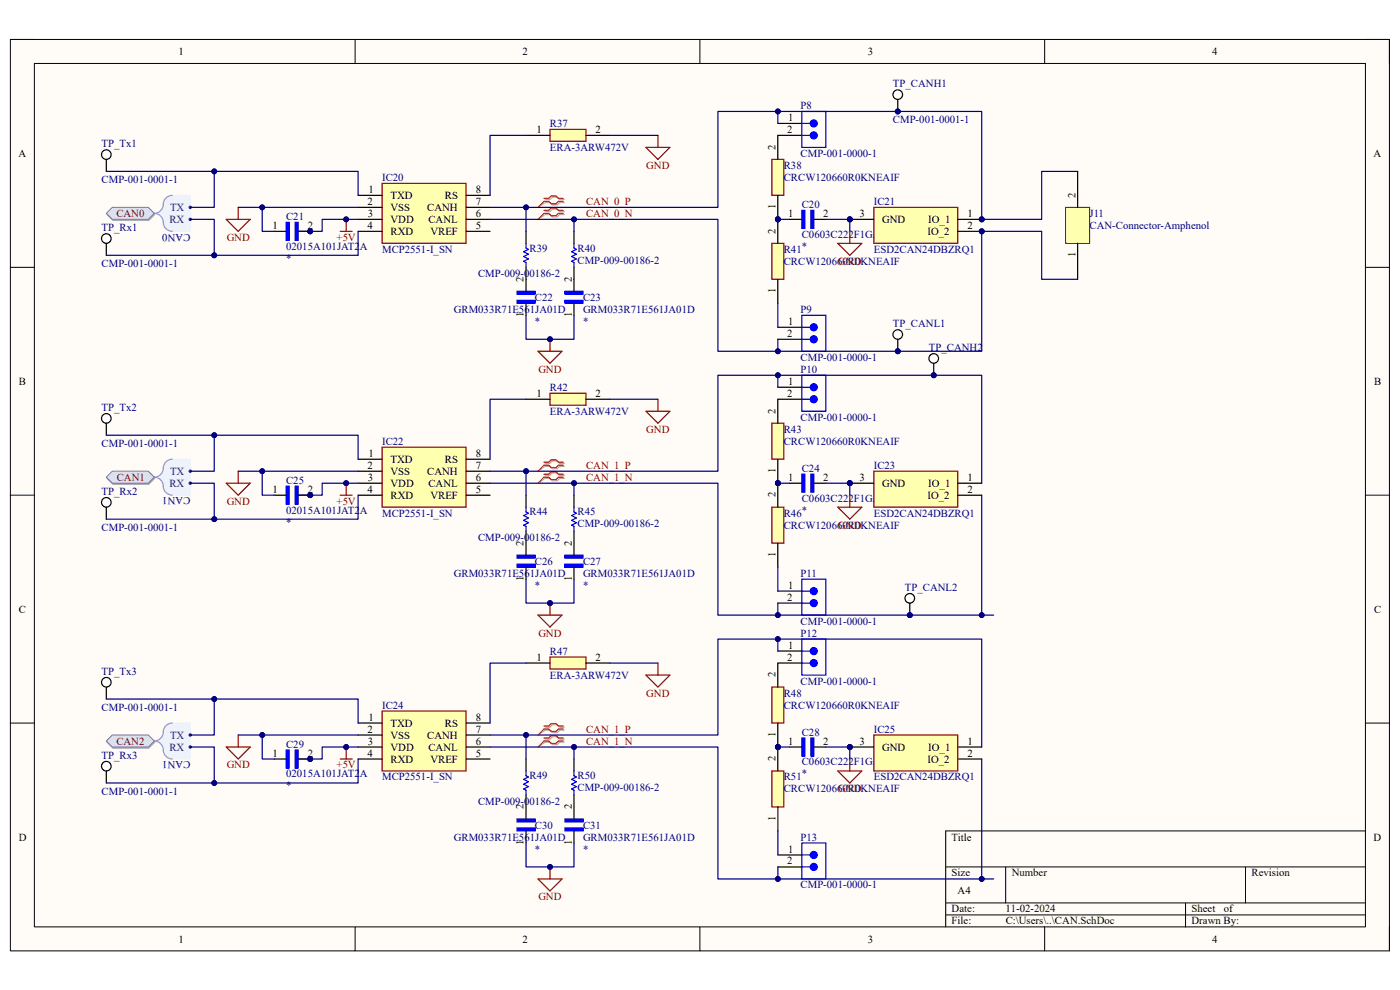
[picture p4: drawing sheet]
<svg xmlns="http://www.w3.org/2000/svg" width="297mm" height="210mm" viewBox="0 0 297 210" stroke-linecap="round" stroke-linejoin="round" font-family="sans-serif">
<defs><g id="words">
<g font-size="2.3">
<text x="37.9" y="11.7">1</text>
<text x="110.9" y="11.7">2</text>
<text x="184.1" y="11.7">3</text>
<text x="257.1" y="11.7">4</text>
<text x="113.8" y="28.2">1</text>
<text x="126.4" y="28.2">2</text>
<text x="167" y="28.2">2</text>
<text x="167.2" y="25.7">1</text>
<text x="3.9" y="33.3">A</text>
<text x="164.5" y="31.8" transform="rotate(-90 164.5 31.8)">2</text>
<text x="291.4" y="33.3">A</text>
<text x="78.1" y="40.9">1</text>
<text x="100.9" y="40.9">8</text>
<text x="228.1" y="42" transform="rotate(-90 228.1 42)">2</text>
<text x="78" y="43.5">2</text>
<text x="78.1" y="46">3</text>
<text x="82.8" y="42.2">TXD</text>
<text x="82.8" y="44.7">VSS</text>
<text x="82.8" y="47.3">VDD</text>
<text x="90.6" y="44.7">CANH</text>
<text x="90.9" y="47.3">CANL</text>
<text x="94.4" y="42.2">RS</text>
<text x="100.9" y="43.5">7</text>
<text x="100.9" y="46">6</text>
<text x="164.5" y="44.4" transform="rotate(-90 164.5 44.4)">1</text>
<text x="167.2" y="46">1</text>
<text x="174.7" y="46">2</text>
<text x="182.4" y="46">3</text>
<text x="187.2" y="47.3">GND</text>
<text x="196.9" y="47.3">IO_1</text>
<text x="205.2" y="46">1</text>
<text x="57.8" y="48.6">1</text>
<text x="65.3" y="48.6">2</text>
<text x="78" y="48.6">4</text>
<text x="82.8" y="49.8">RXD</text>
<text x="91.3" y="49.8">VREF</text>
<text x="100.9" y="48.6">5</text>
<text x="164.5" y="49.6" transform="rotate(-90 164.5 49.6)">2</text>
<text x="196.8" y="49.8">IO_2</text>
<text x="205.2" y="48.6">2</text>
<text x="111.1" y="59.8" transform="rotate(-90 111.1 59.8)">2</text>
<text x="121.3" y="59.8" transform="rotate(-90 121.3 59.8)">2</text>
<text x="228.1" y="54.5" transform="rotate(-90 228.1 54.5)">1</text>
<text x="164.5" y="62.1" transform="rotate(-90 164.5 62.1)">1</text>
<text x="111.1" y="67.2" transform="rotate(-90 111.1 67.2)">1</text>
<text x="121.3" y="67.2" transform="rotate(-90 121.3 67.2)">1</text>
<text x="167" y="71.5">2</text>
<text x="167.2" y="68.9">1</text>
<text x="4" y="81.6">B</text>
<text x="167.2" y="81.6">1</text>
<text x="291.5" y="81.6">B</text>
<text x="113.8" y="84.2">1</text>
<text x="126.4" y="84.2">2</text>
<text x="164.5" y="87.8" transform="rotate(-90 164.5 87.8)">2</text>
<text x="167" y="84.2">2</text>
<text x="78" y="99.4">2</text>
<text x="78.1" y="102">3</text>
<text x="78.1" y="96.9">1</text>
<text x="82.8" y="98.2">TXD</text>
<text x="82.8" y="100.7">VSS</text>
<text x="90.6" y="100.7">CANH</text>
<text x="94.4" y="98.2">RS</text>
<text x="100.9" y="96.9">8</text>
<text x="100.9" y="99.4">7</text>
<text x="100.9" y="102">6</text>
<text x="164.5" y="100.3" transform="rotate(-90 164.5 100.3)">1</text>
<text x="167.2" y="102">1</text>
<text x="174.7" y="102">2</text>
<text x="182.4" y="102">3</text>
<text x="205.2" y="102">1</text>
<text x="57.8" y="104.5">1</text>
<text x="65.3" y="104.5">2</text>
<text x="78" y="104.5">4</text>
<text x="82.8" y="103.3">VDD</text>
<text x="82.8" y="105.8">RXD</text>
<text x="90.9" y="103.3">CANL</text>
<text x="91.3" y="105.8">VREF</text>
<text x="100.9" y="104.5">5</text>
<text x="164.5" y="105.5" transform="rotate(-90 164.5 105.5)">2</text>
<text x="187.2" y="103.3">GND</text>
<text x="196.8" y="105.8">IO_2</text>
<text x="196.9" y="103.3">IO_1</text>
<text x="205.2" y="104.5">2</text>
<text x="111.1" y="115.7" transform="rotate(-90 111.1 115.7)">2</text>
<text x="121.3" y="115.7" transform="rotate(-90 121.3 115.7)">2</text>
<text x="164.5" y="118.1" transform="rotate(-90 164.5 118.1)">1</text>
<text x="111.1" y="123.2" transform="rotate(-90 111.1 123.2)">1</text>
<text x="121.3" y="123.2" transform="rotate(-90 121.3 123.2)">1</text>
<text x="167.2" y="124.9">1</text>
<text x="4" y="130">C</text>
<text x="167" y="127.4">2</text>
<text x="291.5" y="130">C</text>
<text x="167.2" y="137.6">1</text>
<text x="113.8" y="140.1">1</text>
<text x="126.4" y="140.1">2</text>
<text x="164.5" y="143.7" transform="rotate(-90 164.5 143.7)">2</text>
<text x="167" y="140.1">2</text>
<text x="78" y="155.4">2</text>
<text x="78.1" y="152.9">1</text>
<text x="82.8" y="154.1">TXD</text>
<text x="94.4" y="154.1">RS</text>
<text x="100.9" y="152.9">8</text>
<text x="100.9" y="155.4">7</text>
<text x="57.8" y="160.5">1</text>
<text x="65.3" y="160.5">2</text>
<text x="78" y="160.5">4</text>
<text x="78.1" y="157.9">3</text>
<text x="82.8" y="156.7">VSS</text>
<text x="82.8" y="159.2">VDD</text>
<text x="82.8" y="161.8">RXD</text>
<text x="90.6" y="156.7">CANH</text>
<text x="90.9" y="159.2">CANL</text>
<text x="91.3" y="161.8">VREF</text>
<text x="100.9" y="157.9">6</text>
<text x="100.9" y="160.5">5</text>
<text x="164.5" y="161.5" transform="rotate(-90 164.5 161.5)">2</text>
<text x="164.5" y="156.3" transform="rotate(-90 164.5 156.3)">1</text>
<text x="167.2" y="157.9">1</text>
<text x="174.7" y="157.9">2</text>
<text x="182.4" y="157.9">3</text>
<text x="187.2" y="159.2">GND</text>
<text x="196.8" y="161.8">IO_2</text>
<text x="196.9" y="159.2">IO_1</text>
<text x="205.2" y="157.9">1</text>
<text x="205.2" y="160.5">2</text>
<text x="111.1" y="171.7" transform="rotate(-90 111.1 171.7)">2</text>
<text x="121.3" y="171.7" transform="rotate(-90 121.3 171.7)">2</text>
<text x="4" y="178.3">D</text>
<text x="111.1" y="179.2" transform="rotate(-90 111.1 179.2)">1</text>
<text x="121.3" y="179.2" transform="rotate(-90 121.3 179.2)">1</text>
<text x="164.5" y="174.1" transform="rotate(-90 164.5 174.1)">1</text>
<text x="201.9" y="178.3">Title</text>
<text x="291.4" y="178.3">D</text>
<text x="167" y="183.4">2</text>
<text x="167.2" y="180.8">1</text>
<text x="201.9" y="185.9">Size</text>
<text x="214.6" y="185.9">Number</text>
<text x="265.5" y="185.9">Revision</text>
<text x="203.2" y="189.7">A4</text>
<text x="201.9" y="193.5">Date:</text>
<text x="201.9" y="196.1">File:</text>
<text x="213.3" y="193.5">11-02-2024</text>
<text x="213.4" y="196.1">C:\Users\..\CAN.SchDoc</text>
<text x="252.8" y="196.1">Drawn By:</text>
<text x="252.8" y="193.5">Sheet</text>
<text x="259.6" y="193.5">of</text>
<text x="37.9" y="199.9">1</text>
<text x="110.9" y="199.9">2</text>
<text x="184.1" y="199.9">3</text>
<text x="257.1" y="199.9">4</text>
</g>
<g font-size="2.3" fill="#000080">
<text x="169.8" y="23.1">P8</text>
<text x="189.4" y="18.5">TP_CANH1</text>
<text x="116.7" y="26.9">R37</text>
<text x="189.4" y="26.2">CMP-001-0001-1</text>
<text x="21.5" y="31.2">TP_Tx1</text>
<text x="116.7" y="32">ERA-3ARW472V</text>
<text x="166.3" y="35.9">R38</text>
<text x="169.8" y="33.3">CMP-001-0000-1</text>
<text x="21.5" y="38.9">CMP-001-0001-1</text>
<text x="81.1" y="38.4">IC20</text>
<text x="166.3" y="38.4">CRCW120660R0KNEAIF</text>
<text x="60.7" y="46.7">C21</text>
<text x="170.1" y="44.1">C20</text>
<text x="185.4" y="43.5">IC21</text>
<text x="231.1" y="46">J11</text>
<text x="21.5" y="49.1">TP_Rx1</text>
<text x="40.4" y="49.6" transform="rotate(-180 40.4 49.6)">CAN0</text>
<text x="60.7" y="53">02015A101JAT2A</text>
<text x="81.1" y="53.6">MCP2551-I_SN</text>
<text x="112.4" y="53.4">R39</text>
<text x="122.5" y="53.4">R40</text>
<text x="166.3" y="53.6">R41</text>
<text x="170.1" y="53">*</text>
<text x="170.1" y="50.5">C0603C222F1GACTU</text>
<text x="185.4" y="53.6">ESD2CAN24DBZRQ1</text>
<text x="231.1" y="48.6">CAN-Connector-Amphenol</text>
<text x="21.5" y="56.7">CMP-001-0001-1</text>
<text x="60.7" y="55.5">*</text>
<text x="101.4" y="58.7">CMP-009-00186-2</text>
<text x="122.5" y="55.9">CMP-009-00186-2</text>
<text x="166.3" y="56.2">CRCW120660R0KNEAIF</text>
<text x="113.5" y="63.8">C22</text>
<text x="123.7" y="63.8">C23</text>
<text x="96.3" y="66.4">GRM033R71E561JA01D</text>
<text x="113.5" y="68.9">*</text>
<text x="123.7" y="68.9">*</text>
<text x="123.7" y="66.4">GRM033R71E561JA01D</text>
<text x="169.8" y="66.4">P9</text>
<text x="189.4" y="69.4">TP_CANL1</text>
<text x="169.8" y="76.5">CMP-001-0000-1</text>
<text x="197.1" y="74.5">TP_CANH2</text>
<text x="116.7" y="82.9">R42</text>
<text x="169.8" y="79.1">P10</text>
<text x="21.5" y="87.2">TP_Tx2</text>
<text x="116.7" y="88">ERA-3ARW472V</text>
<text x="169.8" y="89.3">CMP-001-0000-1</text>
<text x="21.5" y="94.9">CMP-001-0001-1</text>
<text x="81.1" y="94.4">IC22</text>
<text x="166.3" y="91.8">R43</text>
<text x="166.3" y="94.4">CRCW120660R0KNEAIF</text>
<text x="170.1" y="100.1">C24</text>
<text x="185.4" y="99.4">IC23</text>
<text x="21.5" y="105">TP_Rx2</text>
<text x="40.4" y="105.5" transform="rotate(-180 40.4 105.5)">CAN1</text>
<text x="60.7" y="102.6">C25</text>
<text x="170.1" y="106.4">C0603C222F1GACTU</text>
<text x="21.5" y="112.6">CMP-001-0001-1</text>
<text x="60.7" y="111.5">*</text>
<text x="60.7" y="109">02015A101JAT2A</text>
<text x="81.1" y="109.6">MCP2551-I_SN</text>
<text x="112.4" y="109.3">R44</text>
<text x="122.5" y="109.3">R45</text>
<text x="122.5" y="111.9">CMP-009-00186-2</text>
<text x="166.3" y="109.6">R46</text>
<text x="166.3" y="112.1">CRCW120660R0KNEAIF</text>
<text x="170.1" y="109">*</text>
<text x="185.4" y="109.6">ESD2CAN24DBZRQ1</text>
<text x="101.4" y="114.7">CMP-009-00186-2</text>
<text x="113.5" y="119.8">C26</text>
<text x="123.7" y="119.8">C27</text>
<text x="96.3" y="122.3">GRM033R71E561JA01D</text>
<text x="113.5" y="124.9">*</text>
<text x="123.7" y="124.9">*</text>
<text x="123.7" y="122.3">GRM033R71E561JA01D</text>
<text x="169.8" y="122.3">P11</text>
<text x="192" y="125.4">TP_CANL2</text>
<text x="169.8" y="132.5">CMP-001-0000-1</text>
<text x="169.8" y="135">P12</text>
<text x="21.5" y="143.2">TP_Tx3</text>
<text x="116.7" y="138.9">R47</text>
<text x="116.7" y="144">ERA-3ARW472V</text>
<text x="166.3" y="147.8">R48</text>
<text x="169.8" y="145.2">CMP-001-0000-1</text>
<text x="21.5" y="150.8">CMP-001-0001-1</text>
<text x="81.1" y="150.3">IC24</text>
<text x="166.3" y="150.3">CRCW120660R0KNEAIF</text>
<text x="185.4" y="155.4">IC25</text>
<text x="21.5" y="161">TP_Rx3</text>
<text x="40.4" y="161.5" transform="rotate(-180 40.4 161.5)">CAN1</text>
<text x="60.7" y="158.6">C29</text>
<text x="170.1" y="156">C28</text>
<text x="60.7" y="167.5">*</text>
<text x="60.7" y="164.9">02015A101JAT2A</text>
<text x="81.1" y="165.6">MCP2551-I_SN</text>
<text x="112.4" y="165.3">R49</text>
<text x="122.5" y="165.3">R50</text>
<text x="122.5" y="167.9">CMP-009-00186-2</text>
<text x="166.3" y="165.6">R51</text>
<text x="170.1" y="164.9">*</text>
<text x="170.1" y="162.4">C0603C222F1GACTU</text>
<text x="185.4" y="165.6">ESD2CAN24DBZRQ1</text>
<text x="21.5" y="168.6">CMP-001-0001-1</text>
<text x="101.4" y="170.7">CMP-009-00186-2</text>
<text x="166.3" y="168.1">CRCW120660R0KNEAIF</text>
<text x="96.3" y="178.3">GRM033R71E561JA01D</text>
<text x="113.5" y="175.8">C30</text>
<text x="123.7" y="175.8">C31</text>
<text x="123.7" y="178.3">GRM033R71E561JA01D</text>
<text x="169.8" y="178.3">P13</text>
<text x="113.5" y="180.8">*</text>
<text x="123.7" y="180.8">*</text>
<text x="169.8" y="188.5">CMP-001-0000-1</text>
</g>
<g font-size="2.3" fill="#800000">
<text x="137.1" y="35.9">GND</text>
<text x="24.7" y="46">CAN0</text>
<text x="124.3" y="43.5">CAN_0_P</text>
<text x="124.3" y="46">CAN_0_N</text>
<text x="48.1" y="51.1">GND</text>
<text x="71.4" y="51.1">+5V</text>
<text x="177.8" y="56.2">GND</text>
<text x="114.2" y="79.1">GND</text>
<text x="137.1" y="91.8">GND</text>
<text x="24.8" y="102">CAN1</text>
<text x="124.3" y="99.4">CAN_1_P</text>
<text x="124.3" y="102">CAN_1_N</text>
<text x="48.1" y="107.1">GND</text>
<text x="71.4" y="107.1">+5V</text>
<text x="177.8" y="112.1">GND</text>
<text x="114.2" y="135">GND</text>
<text x="137.1" y="147.8">GND</text>
<text x="124.3" y="155.4">CAN_1_P</text>
<text x="24.7" y="157.9">CAN2</text>
<text x="124.3" y="157.9">CAN_1_N</text>
<text x="48.1" y="163">GND</text>
<text x="71.4" y="163">+5V</text>
<text x="177.8" y="168.1">GND</text>
<text x="114.2" y="191">GND</text>
</g>
<g font-size="2.3" fill="#003a70">
<text x="35.9" y="47.3">RX</text>
<text x="36.1" y="44.7">TX</text>
<text x="36.1" y="100.7">TX</text>
<text x="35.9" y="103.3">RX</text>
<text x="35.9" y="159.2">RX</text>
<text x="36.1" y="156.7">TX</text>
</g>
</g></defs>
<path d="M2.2 8.4h292.6v193.3h-292.6z" fill-rule="evenodd" fill="#fffcf8"/>
<path d="M2.2 8.4h292.6v193.3h-292.6z" fill="none" stroke="#000" stroke-width=".21"/>
<path d="M7.3 13.5h282.4v183.1h-282.4z" fill-rule="evenodd" fill="#fffcf8"/>
<g fill="none" stroke="#000" stroke-width=".21">
<path d="M2.2 8.4h5.1M7.3 13.5h282.4v183.1h-282.4zM75.3 8.4v5.1M148.5 8.4v5.1M221.6 8.4v5.1M289.7 8.4h5.1v5.1M2.2 56.7h5.1M289.7 56.7h5.1M2.2 105h5.1M289.7 105.1h5.1M2.2 153.4h5.1M289.7 153.4h5.1"/>
<path d="M289.7 176.3h-89.1v20.3M75.3 196.6v5.1M148.5 196.6v5.1M200.6 183.9h89.1M200.6 191.5h89.1M200.6 194.1h89.1M213.4 183.9v7.6M221.6 196.6v5.1M251.5 191.5v5.1M264.2 183.9v7.6M294.8 196.6v5.1"/>
</g>
<path d="M115.7 44.9h1l.5-.5h1l.5 .5h1M115.7 45.5h1l.5 .5h1l.5-.5h1" fill="none" stroke="#d0a19e" stroke-width=".25"/>
<path d="M115.7 45.5l-1.6 1" fill="none" stroke="#d0a19e" stroke-width=".21"/>
<path d="M115.4 44.6h1l.5-.5h1.1l.5 .5h1M115.4 45.3h1l.5 .5h1.1l.5-.5h1" fill="none" stroke="#f00" stroke-width=".25"/>
<path d="M115.4 45.3l-1.3 1.2" fill="none" stroke="#f00" stroke-width=".21"/>
<path d="M72.2 49.1h2.5M73.4 46.5v2.6" fill="none" stroke="#800000" stroke-width=".25"/>
<circle cx="73.4" cy="46.5" r=".51" fill="#000080"/>
<circle cx="73.4" cy="46.5" r=".51" fill="none" stroke="#000080" stroke-width=".21"/>
<path d="M35.6 41.7l.9-.3h3.9v7.7h-3.9a1.97 1.97 0 0 1-1.9-2.4l-.4-.8-1-.6 1-.7 .4-.8 .3-1.4z" fill-rule="evenodd" fill="#edf2fb"/>
<path d="M35.6 41.7l.9-.3h3.9v7.7h-3.9a1.97 1.97 0 0 1-1.9-2.4l-.4-.8-1-.6 1-.7 .4-.8 .3-1.4z" fill="none" stroke="#edf2fb" stroke-width=".21"/>
<path d="M36.5 41.4a2.07 2.07 0 0 0-1.9 2.5 1.91 1.91 0 0 1-1.9 1.4 2.07 2.07 0 0 1 2 2.4 1.91 1.91 0 0 0 1.8 1.4" fill="none" stroke="#8f9ec9" stroke-width=".25"/>
<circle cx="40.4" cy="46.5" r=".25" fill="#003a70"/>
<circle cx="40.4" cy="46.5" r=".25" fill="none" stroke="#003a70" stroke-width=".21"/>
<circle cx="40.4" cy="44" r=".25" fill="#003a70"/>
<circle cx="40.4" cy="44" r=".25" fill="none" stroke="#003a70" stroke-width=".21"/>
<path d="M24 44.2h7.6l1.3 1.3-1.3 1.3h-7.6l-1.3-1.3z" fill-rule="evenodd" fill="#bac0ca"/>
<path d="M24 44.2h7.6l1.3 1.3-1.3 1.3h-7.6l-1.3-1.3z" fill="none" stroke="#a6acb6" stroke-width=".21"/>
<path d="M23.8 44h7.7l1.2 1.3-1.2 1.2h-7.7l-1.2-1.2z" fill-rule="evenodd" fill="#d5e4ff"/>
<path d="M23.8 44h7.7l1.2 1.3-1.2 1.2h-7.7l-1.2-1.2z" fill="none" stroke="#71809b" stroke-width=".21"/>
<path d="M115.7 42.3h1l.5-.5h1l.5 .5h1M115.7 43h1l.5 .5h1l.5-.5h1" fill="none" stroke="#d0a19e" stroke-width=".25"/>
<path d="M115.7 43l-1.6 1" fill="none" stroke="#d0a19e" stroke-width=".21"/>
<path d="M115.4 42.1h1l.5-.5h1.1l.5 .5h1M115.4 42.7h1l.5 .5h1.1l.5-.5h1" fill="none" stroke="#f00" stroke-width=".25"/>
<path d="M115.4 42.7l-1.3 1.3" fill="none" stroke="#f00" stroke-width=".21"/>
<circle cx="22.6" cy="32.8" r="1.02" fill="#fff"/>
<g fill="none" stroke="#000" stroke-width=".25">
<path d="M22.6 33.8v2.6"/>
<circle cx="22.6" cy="32.8" r="1.02"/>
</g>
<circle cx="22.6" cy="50.6" r="1.02" fill="#fff"/>
<g fill="none" stroke="#000" stroke-width=".25">
<path d="M22.6 51.6v2.6"/>
<circle cx="22.6" cy="50.6" r="1.02"/>
</g>
<circle cx="65.8" cy="49.1" r=".51" fill="#000080"/>
<circle cx="65.8" cy="49.1" r=".51" fill="none" stroke="#000080" stroke-width=".21"/>
<path d="M60.7 47.2h.7v3.8h-.7z" fill-rule="evenodd" fill="#00f"/>
<path d="M60.7 47.2h.7v3.8h-.7z" fill="none" stroke="#00f" stroke-width=".25"/>
<path d="M62.6 47.2h.7v3.8h-.7z" fill-rule="evenodd" fill="#00f"/>
<path d="M62.6 47.2h.7v3.8h-.7z" fill="none" stroke="#00f" stroke-width=".25"/>
<path d="M58.2 49.1h2.5M63.3 49.1h2.5" fill="none" stroke="#000" stroke-width=".25"/>
<circle cx="65.8" cy="49.1" r=".51" fill="#000080"/>
<circle cx="65.8" cy="49.1" r=".51" fill="none" stroke="#000080" stroke-width=".21"/>
<path d="M109.7 63.7h3.8v.6h-3.8z" fill-rule="evenodd" fill="#00f"/>
<path d="M109.7 63.7h3.8v.6h-3.8z" fill="none" stroke="#00f" stroke-width=".25"/>
<path d="M109.7 61.8h3.8v.6h-3.8z" fill-rule="evenodd" fill="#00f"/>
<path d="M109.7 61.8h3.8v.6h-3.8z" fill="none" stroke="#00f" stroke-width=".25"/>
<path d="M111.6 59.3v2.5M111.6 64.3v2.6" fill="none" stroke="#000" stroke-width=".25"/>
<path d="M119.9 63.7h3.8v.6h-3.8z" fill-rule="evenodd" fill="#00f"/>
<path d="M119.9 63.7h3.8v.6h-3.8z" fill="none" stroke="#00f" stroke-width=".25"/>
<path d="M119.9 61.8h3.8v.6h-3.8z" fill-rule="evenodd" fill="#00f"/>
<path d="M119.9 61.8h3.8v.6h-3.8z" fill="none" stroke="#00f" stroke-width=".25"/>
<path d="M121.8 59.3v2.5M121.8 64.3v2.6" fill="none" stroke="#000" stroke-width=".25"/>
<path d="M170.1 44.6h.6v3.8h-.6z" fill-rule="evenodd" fill="#00f"/>
<path d="M170.1 44.6h.6v3.8h-.6z" fill="none" stroke="#00f" stroke-width=".25"/>
<path d="M172 44.6h.7v3.8h-.7z" fill-rule="evenodd" fill="#00f"/>
<path d="M172 44.6h.7v3.8h-.7z" fill="none" stroke="#00f" stroke-width=".25"/>
<path d="M167.6 46.5h2.5M172.7 46.5h2.5" fill="none" stroke="#000" stroke-width=".25"/>
<path d="M116.7 27.5h7.6v2.5h-7.6z" fill-rule="evenodd" fill="#ffffb0"/>
<path d="M116.7 27.5h7.6v2.5h-7.6z" fill="none" stroke="#800000" stroke-width=".25"/>
<path d="M111.6 28.7h5.1M124.3 28.7h5.1" fill="none" stroke="#000" stroke-width=".25"/>
<circle cx="165" cy="46.5" r=".51" fill="#000080"/>
<circle cx="165" cy="46.5" r=".51" fill="none" stroke="#000080" stroke-width=".21"/>
<path d="M163.7 33.8h2.6v7.6h-2.6z" fill-rule="evenodd" fill="#ffffb0"/>
<path d="M163.7 33.8h2.6v7.6h-2.6z" fill="none" stroke="#800000" stroke-width=".25"/>
<path d="M165 41.4v5.1" fill="none" stroke="#000" stroke-width=".25"/>
<circle cx="165" cy="46.5" r=".51" fill="#000080"/>
<circle cx="165" cy="46.5" r=".51" fill="none" stroke="#000080" stroke-width=".21"/>
<path d="M165 28.7v5.1" fill="none" stroke="#000" stroke-width=".25"/>
<circle cx="165" cy="46.5" r=".51" fill="#000080"/>
<circle cx="165" cy="46.5" r=".51" fill="none" stroke="#000080" stroke-width=".21"/>
<path d="M163.7 51.6h2.6v7.7h-2.6z" fill-rule="evenodd" fill="#ffffb0"/>
<path d="M163.7 51.6h2.6v7.7h-2.6z" fill="none" stroke="#800000" stroke-width=".25"/>
<path d="M165 46.5v5.1M165 59.3v5" fill="none" stroke="#000" stroke-width=".25"/>
<circle cx="165" cy="46.5" r=".51" fill="#000080"/>
<circle cx="165" cy="46.5" r=".51" fill="none" stroke="#000080" stroke-width=".21"/>
<circle cx="208.3" cy="46.5" r=".51" fill="#000080"/>
<circle cx="208.3" cy="46.5" r=".51" fill="none" stroke="#000080" stroke-width=".21"/>
<circle cx="208.3" cy="49.1" r=".51" fill="#000080"/>
<circle cx="208.3" cy="49.1" r=".51" fill="none" stroke="#000080" stroke-width=".21"/>
<circle cx="180.3" cy="46.5" r=".51" fill="#000080"/>
<circle cx="180.3" cy="46.5" r=".51" fill="none" stroke="#000080" stroke-width=".21"/>
<path d="M185.4 44h17.8v7.6h-17.8z" fill-rule="evenodd" fill="#ffffb0"/>
<path d="M185.4 44h17.8v7.6h-17.8z" fill="none" stroke="#800000" stroke-width=".25"/>
<path d="M203.2 46.5h5.1" fill="none" stroke="#000" stroke-width=".25"/>
<circle cx="208.3" cy="46.5" r=".51" fill="#000080"/>
<circle cx="208.3" cy="46.5" r=".51" fill="none" stroke="#000080" stroke-width=".21"/>
<path d="M203.2 49.1h5.1" fill="none" stroke="#000" stroke-width=".25"/>
<circle cx="208.3" cy="49.1" r=".51" fill="#000080"/>
<circle cx="208.3" cy="49.1" r=".51" fill="none" stroke="#000080" stroke-width=".21"/>
<path d="M180.3 46.5h5.1" fill="none" stroke="#000" stroke-width=".25"/>
<circle cx="180.3" cy="46.5" r=".51" fill="#000080"/>
<circle cx="180.3" cy="46.5" r=".51" fill="none" stroke="#000080" stroke-width=".21"/>
<path d="M81.1 38.9h17.8v12.7h-17.8z" fill-rule="evenodd" fill="#ffffb0"/>
<path d="M81.1 38.9h17.8v12.7h-17.8z" fill="none" stroke="#800000" stroke-width=".25"/>
<path d="M165 28.7h5.1M165 26.2h5.1M76 41.4h5.1M76 44h5.1M76 46.5h5.1M76 49.1h5.1M98.9 41.4h5.1M98.9 44h5.1M98.9 46.5h5.1M98.9 49.1h5.1" fill="none" stroke="#000" stroke-width=".25"/>
<path d="M170.1 23.6h5.1v7.7h-5.1z" fill="none" stroke="#00f" stroke-width=".25"/>
<circle cx="172.6" cy="26.2" r=".74" fill="#00f"/>
<circle cx="172.6" cy="26.2" r=".74" fill="none" stroke="#00f" stroke-width=".25"/>
<circle cx="172.6" cy="28.7" r=".74" fill="#00f"/>
<g fill="none" stroke="#00f" stroke-width=".25">
<path d="M170.1 28.7h1.8M170.1 26.2h1.8M170.1 66.9h5.1v7.6h-5.1z"/>
<circle cx="172.6" cy="28.7" r=".74"/>
</g>
<path d="M165 72h5.1M165 69.4h5.1" fill="none" stroke="#000" stroke-width=".25"/>
<circle cx="172.6" cy="69.4" r=".74" fill="#00f"/>
<circle cx="172.6" cy="69.4" r=".74" fill="none" stroke="#00f" stroke-width=".25"/>
<circle cx="172.6" cy="72" r=".74" fill="#00f"/>
<g fill="none" stroke="#00f" stroke-width=".25">
<path d="M111.6 51.6v1l.5 .3-1 .5 1 .5-1 .5 1 .5-1 .5 .5 .3v1M121.8 51.6v1l.5 .3-1 .5 1 .5-1 .5 1 .5-1 .5 .5 .3v1M170.1 72h1.8M170.1 69.4h1.8"/>
<circle cx="172.6" cy="72" r=".74"/>
</g>
<path d="M111.6 49.1v2.5M111.6 56.7v2.6M121.8 49.1v2.5M121.8 56.7v2.6" fill="none" stroke="#000" stroke-width=".25"/>
<path d="M226.1 44h5.1v7.6h-5.1z" fill-rule="evenodd" fill="#ffffb0"/>
<path d="M226.1 44h5.1v7.6h-5.1z" fill="none" stroke="#800000" stroke-width=".21"/>
<path d="M228.6 36.4v7.6M228.6 51.6v7.7" fill="none" stroke="#000" stroke-width=".25"/>
<path d="M115.7 100.8h1l.5-.5h1l.5 .5h1M115.7 101.5h1l.5 .5h1l.5-.5h1" fill="none" stroke="#d0a19e" stroke-width=".25"/>
<path d="M115.7 101.5l-1.6 1" fill="none" stroke="#d0a19e" stroke-width=".21"/>
<path d="M115.4 100.6h1l.5-.5h1.1l.5 .5h1M115.4 101.2h1l.5 .5h1.1l.5-.5h1" fill="none" stroke="#f00" stroke-width=".25"/>
<path d="M115.4 101.2l-1.3 1.3" fill="none" stroke="#f00" stroke-width=".21"/>
<path d="M35.6 97.7l.9-.3h3.9v7.6h-3.9a1.97 1.97 0 0 1-1.9-2.3l-.4-.8-1-.7 1-.6 .4-.8 .3-1.4z" fill-rule="evenodd" fill="#edf2fb"/>
<path d="M35.6 97.7l.9-.3h3.9v7.6h-3.9a1.97 1.97 0 0 1-1.9-2.3l-.4-.8-1-.7 1-.6 .4-.8 .3-1.4z" fill="none" stroke="#edf2fb" stroke-width=".21"/>
<path d="M36.5 97.4a2.07 2.07 0 0 0-1.9 2.4 1.91 1.91 0 0 1-1.9 1.4 2.07 2.07 0 0 1 2 2.4 1.91 1.91 0 0 0 1.8 1.4" fill="none" stroke="#8f9ec9" stroke-width=".25"/>
<circle cx="40.4" cy="102.5" r=".25" fill="#003a70"/>
<circle cx="40.4" cy="102.5" r=".25" fill="none" stroke="#003a70" stroke-width=".21"/>
<circle cx="40.4" cy="100" r=".25" fill="#003a70"/>
<circle cx="40.4" cy="100" r=".25" fill="none" stroke="#003a70" stroke-width=".21"/>
<path d="M22.7 101.5l1.3-1.3h7.6l1.3 1.3-1.3 1.3h-7.6z" fill-rule="evenodd" fill="#bac0ca"/>
<path d="M22.7 101.5l1.3-1.3h7.6l1.3 1.3-1.3 1.3h-7.6z" fill="none" stroke="#a6acb6" stroke-width=".21"/>
<path d="M22.6 101.2l1.2-1.2h7.7l1.2 1.2-1.2 1.3h-7.7z" fill-rule="evenodd" fill="#d5e4ff"/>
<path d="M22.6 101.2l1.2-1.2h7.7l1.2 1.2-1.2 1.3h-7.7z" fill="none" stroke="#71809b" stroke-width=".21"/>
<path d="M115.7 98.3h1l.5-.5h1l.5 .5h1M115.7 98.9h1l.5 .5h1l.5-.5h1" fill="none" stroke="#d0a19e" stroke-width=".25"/>
<path d="M115.7 98.9l-1.6 1.1" fill="none" stroke="#d0a19e" stroke-width=".21"/>
<path d="M115.4 98h1l.5-.5h1.1l.5 .5h1M115.4 98.7h1l.5 .5h1.1l.5-.5h1" fill="none" stroke="#f00" stroke-width=".25"/>
<path d="M115.4 98.7l-1.3 1.3" fill="none" stroke="#f00" stroke-width=".21"/>
<circle cx="22.6" cy="88.8" r="1.02" fill="#fff"/>
<g fill="none" stroke="#000" stroke-width=".25">
<path d="M22.6 89.8v2.5"/>
<circle cx="22.6" cy="88.8" r="1.02"/>
</g>
<circle cx="22.6" cy="106.6" r="1.02" fill="#fff"/>
<g fill="none" stroke="#000" stroke-width=".25">
<path d="M22.6 107.6v2.5"/>
<circle cx="22.6" cy="106.6" r="1.02"/>
</g>
<circle cx="65.8" cy="105" r=".51" fill="#000080"/>
<circle cx="65.8" cy="105" r=".51" fill="none" stroke="#000080" stroke-width=".21"/>
<path d="M60.7 103.1h.7v3.9h-.7z" fill-rule="evenodd" fill="#00f"/>
<path d="M60.7 103.1h.7v3.9h-.7z" fill="none" stroke="#00f" stroke-width=".25"/>
<path d="M62.6 103.1h.7v3.9h-.7z" fill-rule="evenodd" fill="#00f"/>
<path d="M62.6 103.1h.7v3.9h-.7z" fill="none" stroke="#00f" stroke-width=".25"/>
<path d="M58.2 105h2.5M63.3 105h2.5" fill="none" stroke="#000" stroke-width=".25"/>
<circle cx="65.8" cy="105" r=".51" fill="#000080"/>
<circle cx="65.8" cy="105" r=".51" fill="none" stroke="#000080" stroke-width=".21"/>
<path d="M109.7 119.7h3.8v.6h-3.8z" fill-rule="evenodd" fill="#00f"/>
<path d="M109.7 119.7h3.8v.6h-3.8z" fill="none" stroke="#00f" stroke-width=".25"/>
<path d="M109.7 117.8h3.8v.6h-3.8z" fill-rule="evenodd" fill="#00f"/>
<path d="M109.7 117.8h3.8v.6h-3.8z" fill="none" stroke="#00f" stroke-width=".25"/>
<path d="M111.6 115.2v2.6M111.6 120.3v2.6" fill="none" stroke="#000" stroke-width=".25"/>
<path d="M119.9 119.7h3.8v.6h-3.8z" fill-rule="evenodd" fill="#00f"/>
<path d="M119.9 119.7h3.8v.6h-3.8z" fill="none" stroke="#00f" stroke-width=".25"/>
<path d="M119.9 117.8h3.8v.6h-3.8z" fill-rule="evenodd" fill="#00f"/>
<path d="M119.9 117.8h3.8v.6h-3.8z" fill="none" stroke="#00f" stroke-width=".25"/>
<path d="M121.8 115.2v2.6M121.8 120.3v2.6" fill="none" stroke="#000" stroke-width=".25"/>
<path d="M170.1 100.6h.6v3.8h-.6z" fill-rule="evenodd" fill="#00f"/>
<path d="M170.1 100.6h.6v3.8h-.6z" fill="none" stroke="#00f" stroke-width=".25"/>
<path d="M172 100.6h.7v3.8h-.7z" fill-rule="evenodd" fill="#00f"/>
<path d="M172 100.6h.7v3.8h-.7z" fill="none" stroke="#00f" stroke-width=".25"/>
<path d="M167.6 102.5h2.5M172.7 102.5h2.5" fill="none" stroke="#000" stroke-width=".25"/>
<path d="M116.7 83.4h7.6v2.6h-7.6z" fill-rule="evenodd" fill="#ffffb0"/>
<path d="M116.7 83.4h7.6v2.6h-7.6z" fill="none" stroke="#800000" stroke-width=".25"/>
<path d="M111.6 84.7h5.1M124.3 84.7h5.1" fill="none" stroke="#000" stroke-width=".25"/>
<circle cx="165" cy="102.5" r=".51" fill="#000080"/>
<circle cx="165" cy="102.5" r=".51" fill="none" stroke="#000080" stroke-width=".21"/>
<path d="M163.7 89.8h2.6v7.6h-2.6z" fill-rule="evenodd" fill="#ffffb0"/>
<path d="M163.7 89.8h2.6v7.6h-2.6z" fill="none" stroke="#800000" stroke-width=".25"/>
<path d="M165 97.4v5.1" fill="none" stroke="#000" stroke-width=".25"/>
<circle cx="165" cy="102.5" r=".51" fill="#000080"/>
<circle cx="165" cy="102.5" r=".51" fill="none" stroke="#000080" stroke-width=".21"/>
<path d="M165 84.7v5.1" fill="none" stroke="#000" stroke-width=".25"/>
<circle cx="165" cy="102.5" r=".51" fill="#000080"/>
<circle cx="165" cy="102.5" r=".51" fill="none" stroke="#000080" stroke-width=".21"/>
<path d="M163.7 107.6h2.6v7.6h-2.6z" fill-rule="evenodd" fill="#ffffb0"/>
<path d="M163.7 107.6h2.6v7.6h-2.6z" fill="none" stroke="#800000" stroke-width=".25"/>
<path d="M165 102.5v5.1M165 115.2v5.1" fill="none" stroke="#000" stroke-width=".25"/>
<circle cx="165" cy="102.5" r=".51" fill="#000080"/>
<circle cx="165" cy="102.5" r=".51" fill="none" stroke="#000080" stroke-width=".21"/>
<circle cx="180.3" cy="102.5" r=".51" fill="#000080"/>
<circle cx="180.3" cy="102.5" r=".51" fill="none" stroke="#000080" stroke-width=".21"/>
<path d="M185.4 100h17.8v7.6h-17.8z" fill-rule="evenodd" fill="#ffffb0"/>
<path d="M185.4 100h17.8v7.6h-17.8z" fill="none" stroke="#800000" stroke-width=".25"/>
<path d="M180.3 102.5h5.1M203.2 102.5h5.1M203.2 105.1h5.1" fill="none" stroke="#000" stroke-width=".25"/>
<circle cx="180.3" cy="102.5" r=".51" fill="#000080"/>
<circle cx="180.3" cy="102.5" r=".51" fill="none" stroke="#000080" stroke-width=".21"/>
<path d="M81.1 94.9h17.8v12.7h-17.8z" fill-rule="evenodd" fill="#ffffb0"/>
<path d="M81.1 94.9h17.8v12.7h-17.8z" fill="none" stroke="#800000" stroke-width=".25"/>
<path d="M76 97.4h5.1M76 100h5.1M98.9 97.4h5.1M98.9 100h5.1M165 84.7h5.1M165 82.1h5.1M76 102.5h5.1M76 105h5.1M98.9 102.5h5.1M98.9 105h5.1" fill="none" stroke="#000" stroke-width=".25"/>
<path d="M170.1 79.6h5.1v7.6h-5.1z" fill="none" stroke="#00f" stroke-width=".25"/>
<circle cx="172.6" cy="82.1" r=".74" fill="#00f"/>
<circle cx="172.6" cy="82.1" r=".74" fill="none" stroke="#00f" stroke-width=".25"/>
<circle cx="172.6" cy="84.7" r=".74" fill="#00f"/>
<g fill="none" stroke="#00f" stroke-width=".25">
<path d="M170.1 84.7h1.8M170.1 82.1h1.8M170.1 122.9h5.1v7.6h-5.1z"/>
<circle cx="172.6" cy="84.7" r=".74"/>
</g>
<path d="M165 127.9h5.1M165 125.4h5.1" fill="none" stroke="#000" stroke-width=".25"/>
<circle cx="172.6" cy="125.4" r=".74" fill="#00f"/>
<circle cx="172.6" cy="125.4" r=".74" fill="none" stroke="#00f" stroke-width=".25"/>
<circle cx="172.6" cy="127.9" r=".74" fill="#00f"/>
<g fill="none" stroke="#00f" stroke-width=".25">
<path d="M111.6 107.6v1l.5 .3-1 .5 1 .5-1 .5 1 .5-1 .5 .5 .3v1M121.8 107.6v1l.5 .3-1 .5 1 .5-1 .5 1 .5-1 .5 .5 .3v1M170.1 127.9h1.8M170.1 125.4h1.8"/>
<circle cx="172.6" cy="127.9" r=".74"/>
</g>
<path d="M111.6 105v2.6M111.6 112.7v2.5M121.8 105v2.6M121.8 112.7v2.5" fill="none" stroke="#000" stroke-width=".25"/>
<path d="M115.7 156.8h1l.5-.5h1l.5 .5h1M115.7 157.5h1l.5 .5h1l.5-.5h1" fill="none" stroke="#d0a19e" stroke-width=".25"/>
<path d="M115.7 157.5l-1.6 1" fill="none" stroke="#d0a19e" stroke-width=".21"/>
<path d="M115.4 156.6h1l.5-.5h1.1l.5 .5h1M115.4 157.2h1l.5 .5h1.1l.5-.5h1" fill="none" stroke="#f00" stroke-width=".25"/>
<path d="M115.4 157.2l-1.3 1.3" fill="none" stroke="#f00" stroke-width=".21"/>
<path d="M35.6 153.6l.9-.2h3.9v7.6h-3.9a1.97 1.97 0 0 1-1.9-2.4l-.4-.8-1-.6 1-.6 .4-.8 .3-1.5z" fill-rule="evenodd" fill="#edf2fb"/>
<path d="M35.6 153.6l.9-.2h3.9v7.6h-3.9a1.97 1.97 0 0 1-1.9-2.4l-.4-.8-1-.6 1-.6 .4-.8 .3-1.5z" fill="none" stroke="#edf2fb" stroke-width=".21"/>
<path d="M36.5 153.4a2.08 2.08 0 0 0-1.9 2.4 1.9 1.9 0 0 1-1.9 1.4 2.07 2.07 0 0 1 2 2.4 1.92 1.92 0 0 0 1.8 1.4" fill="none" stroke="#8f9ec9" stroke-width=".25"/>
<circle cx="40.4" cy="158.5" r=".25" fill="#003a70"/>
<circle cx="40.4" cy="158.5" r=".25" fill="none" stroke="#003a70" stroke-width=".21"/>
<circle cx="40.4" cy="155.9" r=".25" fill="#003a70"/>
<circle cx="40.4" cy="155.9" r=".25" fill="none" stroke="#003a70" stroke-width=".21"/>
<path d="M24 156.2h7.6l1.3 1.3-1.3 1.2h-7.6l-1.3-1.2z" fill-rule="evenodd" fill="#bac0ca"/>
<path d="M24 156.2h7.6l1.3 1.3-1.3 1.2h-7.6l-1.3-1.2z" fill="none" stroke="#a6acb6" stroke-width=".21"/>
<path d="M22.6 157.2l1.2-1.3h7.7l1.2 1.3-1.2 1.3h-7.7z" fill-rule="evenodd" fill="#d5e4ff"/>
<path d="M22.6 157.2l1.2-1.3h7.7l1.2 1.3-1.2 1.3h-7.7z" fill="none" stroke="#71809b" stroke-width=".21"/>
<path d="M115.7 154.3h1l.5-.5h1l.5 .5h1M115.7 154.9h1l.5 .5h1l.5-.5h1" fill="none" stroke="#d0a19e" stroke-width=".25"/>
<path d="M115.7 154.9l-1.6 1" fill="none" stroke="#d0a19e" stroke-width=".21"/>
<path d="M115.4 154h1l.5-.5h1.1l.5 .5h1M115.4 154.7h1l.5 .5h1.1l.5-.5h1" fill="none" stroke="#f00" stroke-width=".25"/>
<path d="M115.4 154.7l-1.3 1.2" fill="none" stroke="#f00" stroke-width=".21"/>
<circle cx="22.6" cy="144.7" r="1.02" fill="#fff"/>
<g fill="none" stroke="#000" stroke-width=".25">
<path d="M22.6 145.7v2.6"/>
<circle cx="22.6" cy="144.7" r="1.02"/>
</g>
<circle cx="22.6" cy="162.5" r="1.02" fill="#fff"/>
<g fill="none" stroke="#000" stroke-width=".25">
<path d="M22.6 163.6v2.5"/>
<circle cx="22.6" cy="162.5" r="1.02"/>
</g>
<circle cx="65.8" cy="161" r=".51" fill="#000080"/>
<circle cx="65.8" cy="161" r=".51" fill="none" stroke="#000080" stroke-width=".21"/>
<path d="M60.7 159.1h.7v3.8h-.7z" fill-rule="evenodd" fill="#00f"/>
<path d="M60.7 159.1h.7v3.8h-.7z" fill="none" stroke="#00f" stroke-width=".25"/>
<path d="M62.6 159.1h.7v3.8h-.7z" fill-rule="evenodd" fill="#00f"/>
<path d="M62.6 159.1h.7v3.8h-.7z" fill="none" stroke="#00f" stroke-width=".25"/>
<path d="M58.2 161h2.5M63.3 161h2.5" fill="none" stroke="#000" stroke-width=".25"/>
<circle cx="65.8" cy="161" r=".51" fill="#000080"/>
<circle cx="65.8" cy="161" r=".51" fill="none" stroke="#000080" stroke-width=".21"/>
<path d="M109.7 175.6h3.8v.7h-3.8z" fill-rule="evenodd" fill="#00f"/>
<path d="M109.7 175.6h3.8v.7h-3.8z" fill="none" stroke="#00f" stroke-width=".25"/>
<path d="M109.7 173.7h3.8v.7h-3.8z" fill-rule="evenodd" fill="#00f"/>
<path d="M109.7 173.7h3.8v.7h-3.8z" fill="none" stroke="#00f" stroke-width=".25"/>
<path d="M111.6 171.2v2.5M111.6 176.3v2.5" fill="none" stroke="#000" stroke-width=".25"/>
<path d="M119.9 175.6h3.8v.7h-3.8z" fill-rule="evenodd" fill="#00f"/>
<path d="M119.9 175.6h3.8v.7h-3.8z" fill="none" stroke="#00f" stroke-width=".25"/>
<path d="M119.9 173.7h3.8v.7h-3.8z" fill-rule="evenodd" fill="#00f"/>
<path d="M119.9 173.7h3.8v.7h-3.8z" fill="none" stroke="#00f" stroke-width=".25"/>
<path d="M121.8 171.2v2.5M121.8 176.3v2.5" fill="none" stroke="#000" stroke-width=".25"/>
<path d="M170.1 156.6h.6v3.8h-.6z" fill-rule="evenodd" fill="#00f"/>
<path d="M170.1 156.6h.6v3.8h-.6z" fill="none" stroke="#00f" stroke-width=".25"/>
<path d="M172 156.6h.7v3.8h-.7z" fill-rule="evenodd" fill="#00f"/>
<path d="M172 156.6h.7v3.8h-.7z" fill="none" stroke="#00f" stroke-width=".25"/>
<path d="M167.6 158.5h2.5M172.7 158.5h2.5" fill="none" stroke="#000" stroke-width=".25"/>
<path d="M116.7 139.4h7.6v2.5h-7.6z" fill-rule="evenodd" fill="#ffffb0"/>
<path d="M116.7 139.4h7.6v2.5h-7.6z" fill="none" stroke="#800000" stroke-width=".25"/>
<path d="M111.6 140.7h5.1M124.3 140.7h5.1" fill="none" stroke="#000" stroke-width=".25"/>
<circle cx="165" cy="158.5" r=".51" fill="#000080"/>
<circle cx="165" cy="158.5" r=".51" fill="none" stroke="#000080" stroke-width=".21"/>
<path d="M163.7 145.7h2.6v7.7h-2.6z" fill-rule="evenodd" fill="#ffffb0"/>
<path d="M163.7 145.7h2.6v7.7h-2.6z" fill="none" stroke="#800000" stroke-width=".25"/>
<path d="M165 153.4v5.1" fill="none" stroke="#000" stroke-width=".25"/>
<circle cx="165" cy="158.5" r=".51" fill="#000080"/>
<circle cx="165" cy="158.5" r=".51" fill="none" stroke="#000080" stroke-width=".21"/>
<path d="M165 140.7v5" fill="none" stroke="#000" stroke-width=".25"/>
<circle cx="165" cy="158.5" r=".51" fill="#000080"/>
<circle cx="165" cy="158.5" r=".51" fill="none" stroke="#000080" stroke-width=".21"/>
<path d="M163.7 163.6h2.6v7.6h-2.6z" fill-rule="evenodd" fill="#ffffb0"/>
<path d="M163.7 163.6h2.6v7.6h-2.6z" fill="none" stroke="#800000" stroke-width=".25"/>
<path d="M165 158.5v5.1M165 171.2v5.1" fill="none" stroke="#000" stroke-width=".25"/>
<circle cx="165" cy="158.5" r=".51" fill="#000080"/>
<circle cx="165" cy="158.5" r=".51" fill="none" stroke="#000080" stroke-width=".21"/>
<circle cx="180.3" cy="158.5" r=".51" fill="#000080"/>
<circle cx="180.3" cy="158.5" r=".51" fill="none" stroke="#000080" stroke-width=".21"/>
<path d="M185.4 155.9h17.8v7.7h-17.8z" fill-rule="evenodd" fill="#ffffb0"/>
<path d="M185.4 155.9h17.8v7.7h-17.8z" fill="none" stroke="#800000" stroke-width=".25"/>
<path d="M180.3 158.5h5.1M203.2 158.5h5.1M203.2 161h5.1" fill="none" stroke="#000" stroke-width=".25"/>
<circle cx="180.3" cy="158.5" r=".51" fill="#000080"/>
<circle cx="180.3" cy="158.5" r=".51" fill="none" stroke="#000080" stroke-width=".21"/>
<path d="M81.1 150.8h17.8v12.8h-17.8z" fill-rule="evenodd" fill="#ffffb0"/>
<path d="M81.1 150.8h17.8v12.8h-17.8z" fill="none" stroke="#800000" stroke-width=".25"/>
<path d="M165 138.1h5.1M76 153.4h5.1M76 155.9h5.1M76 158.5h5.1M98.9 153.4h5.1M98.9 155.9h5.1M98.9 158.5h5.1M165 140.7h5.1M76 161h5.1M98.9 161h5.1" fill="none" stroke="#000" stroke-width=".25"/>
<path d="M170.1 135.6h5.1v7.6h-5.1z" fill="none" stroke="#00f" stroke-width=".25"/>
<circle cx="172.6" cy="138.1" r=".74" fill="#00f"/>
<circle cx="172.6" cy="138.1" r=".74" fill="none" stroke="#00f" stroke-width=".25"/>
<circle cx="172.6" cy="140.7" r=".74" fill="#00f"/>
<g fill="none" stroke="#00f" stroke-width=".25">
<path d="M170.1 138.1h1.8M170.1 140.7h1.8M170.1 178.8h5.1v7.7h-5.1z"/>
<circle cx="172.6" cy="140.7" r=".74"/>
</g>
<path d="M165 183.9h5.1M165 181.4h5.1" fill="none" stroke="#000" stroke-width=".25"/>
<circle cx="172.6" cy="181.4" r=".74" fill="#00f"/>
<circle cx="172.6" cy="181.4" r=".74" fill="none" stroke="#00f" stroke-width=".25"/>
<circle cx="172.6" cy="183.9" r=".74" fill="#00f"/>
<g fill="none" stroke="#00f" stroke-width=".25">
<path d="M111.6 163.6v1l.5 .2-1 .5 1 .5-1 .6 1 .5-1 .5 .5 .2v1M121.8 163.6v1l.5 .2-1 .5 1 .5-1 .6 1 .5-1 .5 .5 .2v1M170.1 183.9h1.8M170.1 181.4h1.8"/>
<circle cx="172.6" cy="183.9" r=".74"/>
</g>
<path d="M111.6 161v2.6M111.6 168.6v2.6M121.8 161v2.6M121.8 168.6v2.6" fill="none" stroke="#000" stroke-width=".25"/>
<circle cx="190.5" cy="23.6" r=".51" fill="#000080"/>
<circle cx="190.5" cy="23.6" r=".51" fill="none" stroke="#000080" stroke-width=".21"/>
<circle cx="190.5" cy="20.1" r="1.02" fill="#fff"/>
<g fill="none" stroke="#000" stroke-width=".25">
<path d="M190.5 21.1v2.5"/>
<circle cx="190.5" cy="20.1" r="1.02"/>
</g>
<circle cx="190.5" cy="23.6" r=".51" fill="#000080"/>
<circle cx="190.5" cy="23.6" r=".51" fill="none" stroke="#000080" stroke-width=".21"/>
<circle cx="190.5" cy="74.5" r=".51" fill="#000080"/>
<circle cx="190.5" cy="74.5" r=".51" fill="none" stroke="#000080" stroke-width=".21"/>
<circle cx="190.5" cy="71" r="1.02" fill="#fff"/>
<g fill="none" stroke="#000" stroke-width=".25">
<path d="M190.5 72v2.5"/>
<circle cx="190.5" cy="71" r="1.02"/>
</g>
<circle cx="190.5" cy="74.5" r=".51" fill="#000080"/>
<circle cx="190.5" cy="74.5" r=".51" fill="none" stroke="#000080" stroke-width=".21"/>
<circle cx="198.1" cy="79.6" r=".51" fill="#000080"/>
<circle cx="198.1" cy="79.6" r=".51" fill="none" stroke="#000080" stroke-width=".21"/>
<circle cx="198.1" cy="76" r="1.02" fill="#fff"/>
<g fill="none" stroke="#000" stroke-width=".25">
<path d="M198.1 77.1v2.5"/>
<circle cx="198.1" cy="76" r="1.02"/>
</g>
<circle cx="198.1" cy="79.6" r=".51" fill="#000080"/>
<circle cx="198.1" cy="79.6" r=".51" fill="none" stroke="#000080" stroke-width=".21"/>
<circle cx="193" cy="130.5" r=".51" fill="#000080"/>
<circle cx="193" cy="130.5" r=".51" fill="none" stroke="#000080" stroke-width=".21"/>
<circle cx="193" cy="126.9" r="1.02" fill="#fff"/>
<g fill="none" stroke="#000" stroke-width=".25">
<path d="M193 127.9v2.6"/>
<circle cx="193" cy="126.9" r="1.02"/>
</g>
<circle cx="193" cy="130.5" r=".51" fill="#000080"/>
<circle cx="193" cy="130.5" r=".51" fill="none" stroke="#000080" stroke-width=".21"/>
<g fill="none" stroke="#800000" stroke-width=".25">
<path d="M137 31.3h5.1l-2.5 2.5zM139.6 28.7v2.6M48 46.5h5.1l-2.6 2.6zM50.5 44v2.5M177.7 51.6h5.1l-2.5 2.6zM180.3 49.1v2.5M50.5 100v2.5M137 87.2h5.1l-2.5 2.6zM139.6 84.7v2.5M48 102.5h5.1l-2.6 2.5zM177.7 107.6h5.1l-2.5 2.5zM180.3 105.1v2.5"/>
<path d="M48 158.5h5.1l-2.6 2.5zM50.5 155.9v2.6M137 143.2h5.1l-2.5 2.5zM139.6 140.7v2.5M177.7 163.6h5.1l-2.5 2.5zM180.3 161v2.6"/>
</g>
<path d="M76 46.5h-7.7v2.6h-5" fill="none" stroke="#000080" stroke-width=".25"/>
<circle cx="65.8" cy="49.1" r=".51" fill="#000080"/>
<circle cx="65.8" cy="49.1" r=".51" fill="none" stroke="#000080" stroke-width=".21"/>
<circle cx="73.4" cy="46.5" r=".51" fill="#000080"/>
<circle cx="73.4" cy="46.5" r=".51" fill="none" stroke="#000080" stroke-width=".21"/>
<path d="M55.6 44v5.1h2.6" fill="none" stroke="#000080" stroke-width=".25"/>
<circle cx="55.6" cy="44" r=".51" fill="#000080"/>
<circle cx="55.6" cy="44" r=".51" fill="none" stroke="#000080" stroke-width=".21"/>
<path d="M22.6 36.4h53.4v5" fill="none" stroke="#000080" stroke-width=".25"/>
<circle cx="45.5" cy="36.4" r=".51" fill="#000080"/>
<circle cx="45.5" cy="36.4" r=".51" fill="none" stroke="#000080" stroke-width=".21"/>
<path d="M76 49.1v5.1h-53.4" fill="none" stroke="#000080" stroke-width=".25"/>
<circle cx="45.5" cy="54.2" r=".51" fill="#000080"/>
<circle cx="45.5" cy="54.2" r=".51" fill="none" stroke="#000080" stroke-width=".21"/>
<path d="M45.5 36.4v7.6h-5.1" fill="none" stroke="#000080" stroke-width=".25"/>
<circle cx="45.5" cy="36.4" r=".51" fill="#000080"/>
<circle cx="45.5" cy="36.4" r=".51" fill="none" stroke="#000080" stroke-width=".21"/>
<path d="M40.4 46.5h5.1v7.7" fill="none" stroke="#000080" stroke-width=".25"/>
<circle cx="45.5" cy="54.2" r=".51" fill="#000080"/>
<circle cx="45.5" cy="54.2" r=".51" fill="none" stroke="#000080" stroke-width=".21"/>
<path d="M111.6 28.7h-7.6v12.7M129.4 28.7h10.2M111.6 44v5.1" fill="none" stroke="#000080" stroke-width=".25"/>
<circle cx="111.6" cy="44" r=".51" fill="#000080"/>
<circle cx="111.6" cy="44" r=".51" fill="none" stroke="#000080" stroke-width=".21"/>
<path d="M121.8 46.5v2.6" fill="none" stroke="#000080" stroke-width=".25"/>
<circle cx="121.8" cy="46.5" r=".51" fill="#000080"/>
<circle cx="121.8" cy="46.5" r=".51" fill="none" stroke="#000080" stroke-width=".21"/>
<path d="M111.6 66.9v5.1h10.2v-5.1" fill="none" stroke="#000080" stroke-width=".25"/>
<circle cx="116.7" cy="72" r=".51" fill="#000080"/>
<circle cx="116.7" cy="72" r=".51" fill="none" stroke="#000080" stroke-width=".21"/>
<path d="M104 46.5h48.3v28h56v-25.4h12.7v10.2h7.6" fill="none" stroke="#000080" stroke-width=".25"/>
<circle cx="208.3" cy="49.1" r=".51" fill="#000080"/>
<circle cx="208.3" cy="49.1" r=".51" fill="none" stroke="#000080" stroke-width=".21"/>
<circle cx="190.5" cy="74.5" r=".51" fill="#000080"/>
<circle cx="190.5" cy="74.5" r=".51" fill="none" stroke="#000080" stroke-width=".21"/>
<circle cx="165" cy="74.5" r=".51" fill="#000080"/>
<circle cx="165" cy="74.5" r=".51" fill="none" stroke="#000080" stroke-width=".21"/>
<circle cx="121.8" cy="46.5" r=".51" fill="#000080"/>
<circle cx="121.8" cy="46.5" r=".51" fill="none" stroke="#000080" stroke-width=".21"/>
<path d="M165 23.6v2.6" fill="none" stroke="#000080" stroke-width=".25"/>
<circle cx="165" cy="23.6" r=".51" fill="#000080"/>
<circle cx="165" cy="23.6" r=".51" fill="none" stroke="#000080" stroke-width=".21"/>
<path d="M165 72v2.5" fill="none" stroke="#000080" stroke-width=".25"/>
<circle cx="165" cy="74.5" r=".51" fill="#000080"/>
<circle cx="165" cy="74.5" r=".51" fill="none" stroke="#000080" stroke-width=".21"/>
<path d="M180.3 46.5v2.6" fill="none" stroke="#000080" stroke-width=".25"/>
<circle cx="180.3" cy="46.5" r=".51" fill="#000080"/>
<circle cx="180.3" cy="46.5" r=".51" fill="none" stroke="#000080" stroke-width=".21"/>
<path d="M175.2 46.5h5.1" fill="none" stroke="#000080" stroke-width=".25"/>
<circle cx="180.3" cy="46.5" r=".51" fill="#000080"/>
<circle cx="180.3" cy="46.5" r=".51" fill="none" stroke="#000080" stroke-width=".21"/>
<path d="M165 46.5h2.6" fill="none" stroke="#000080" stroke-width=".25"/>
<circle cx="165" cy="46.5" r=".51" fill="#000080"/>
<circle cx="165" cy="46.5" r=".51" fill="none" stroke="#000080" stroke-width=".21"/>
<path d="M50.5 44h25.5M165 64.3v5.1" fill="none" stroke="#000080" stroke-width=".25"/>
<circle cx="55.6" cy="44" r=".51" fill="#000080"/>
<circle cx="55.6" cy="44" r=".51" fill="none" stroke="#000080" stroke-width=".21"/>
<path d="M228.6 36.4h-7.6v10.1h-12.7v-22.9h-56v20.4h-48.3" fill="none" stroke="#000080" stroke-width=".25"/>
<circle cx="111.6" cy="44" r=".51" fill="#000080"/>
<circle cx="111.6" cy="44" r=".51" fill="none" stroke="#000080" stroke-width=".21"/>
<circle cx="165" cy="23.6" r=".51" fill="#000080"/>
<circle cx="165" cy="23.6" r=".51" fill="none" stroke="#000080" stroke-width=".21"/>
<circle cx="190.5" cy="23.6" r=".51" fill="#000080"/>
<circle cx="190.5" cy="23.6" r=".51" fill="none" stroke="#000080" stroke-width=".21"/>
<circle cx="208.3" cy="46.5" r=".51" fill="#000080"/>
<circle cx="208.3" cy="46.5" r=".51" fill="none" stroke="#000080" stroke-width=".21"/>
<path d="M76 102.5h-7.7v2.5h-5" fill="none" stroke="#000080" stroke-width=".25"/>
<circle cx="65.8" cy="105" r=".51" fill="#000080"/>
<circle cx="65.8" cy="105" r=".51" fill="none" stroke="#000080" stroke-width=".21"/>
<circle cx="73.4" cy="102.5" r=".51" fill="#000080"/>
<circle cx="73.4" cy="102.5" r=".51" fill="none" stroke="#000080" stroke-width=".21"/>
<path d="M55.6 100v5h2.6" fill="none" stroke="#000080" stroke-width=".25"/>
<circle cx="55.6" cy="100" r=".51" fill="#000080"/>
<circle cx="55.6" cy="100" r=".51" fill="none" stroke="#000080" stroke-width=".21"/>
<path d="M22.6 92.3h53.4v5.1" fill="none" stroke="#000080" stroke-width=".25"/>
<circle cx="45.5" cy="92.3" r=".51" fill="#000080"/>
<circle cx="45.5" cy="92.3" r=".51" fill="none" stroke="#000080" stroke-width=".21"/>
<path d="M76 105v5.1h-53.4" fill="none" stroke="#000080" stroke-width=".25"/>
<circle cx="45.5" cy="110.1" r=".51" fill="#000080"/>
<circle cx="45.5" cy="110.1" r=".51" fill="none" stroke="#000080" stroke-width=".21"/>
<path d="M45.5 92.3v7.7h-5.1" fill="none" stroke="#000080" stroke-width=".25"/>
<circle cx="45.5" cy="92.3" r=".51" fill="#000080"/>
<circle cx="45.5" cy="92.3" r=".51" fill="none" stroke="#000080" stroke-width=".21"/>
<path d="M40.4 102.5h5.1v7.6" fill="none" stroke="#000080" stroke-width=".25"/>
<circle cx="45.5" cy="110.1" r=".51" fill="#000080"/>
<circle cx="45.5" cy="110.1" r=".51" fill="none" stroke="#000080" stroke-width=".21"/>
<path d="M111.6 84.7h-7.6v12.7M111.6 100v5M129.4 84.7h10.2" fill="none" stroke="#000080" stroke-width=".25"/>
<circle cx="111.6" cy="100" r=".51" fill="#000080"/>
<circle cx="111.6" cy="100" r=".51" fill="none" stroke="#000080" stroke-width=".21"/>
<path d="M121.8 102.5v2.5" fill="none" stroke="#000080" stroke-width=".25"/>
<circle cx="121.8" cy="102.5" r=".51" fill="#000080"/>
<circle cx="121.8" cy="102.5" r=".51" fill="none" stroke="#000080" stroke-width=".21"/>
<path d="M111.6 122.9v5h10.2v-5" fill="none" stroke="#000080" stroke-width=".25"/>
<circle cx="116.7" cy="127.9" r=".51" fill="#000080"/>
<circle cx="116.7" cy="127.9" r=".51" fill="none" stroke="#000080" stroke-width=".21"/>
<path d="M104 102.5h48.3v28h58.5" fill="none" stroke="#000080" stroke-width=".25"/>
<circle cx="208.3" cy="130.5" r=".51" fill="#000080"/>
<circle cx="208.3" cy="130.5" r=".51" fill="none" stroke="#000080" stroke-width=".21"/>
<circle cx="193" cy="130.5" r=".51" fill="#000080"/>
<circle cx="193" cy="130.5" r=".51" fill="none" stroke="#000080" stroke-width=".21"/>
<circle cx="165" cy="130.5" r=".51" fill="#000080"/>
<circle cx="165" cy="130.5" r=".51" fill="none" stroke="#000080" stroke-width=".21"/>
<circle cx="121.8" cy="102.5" r=".51" fill="#000080"/>
<circle cx="121.8" cy="102.5" r=".51" fill="none" stroke="#000080" stroke-width=".21"/>
<path d="M165 79.6v2.5" fill="none" stroke="#000080" stroke-width=".25"/>
<circle cx="165" cy="79.6" r=".51" fill="#000080"/>
<circle cx="165" cy="79.6" r=".51" fill="none" stroke="#000080" stroke-width=".21"/>
<path d="M165 127.9v2.6" fill="none" stroke="#000080" stroke-width=".25"/>
<circle cx="165" cy="130.5" r=".51" fill="#000080"/>
<circle cx="165" cy="130.5" r=".51" fill="none" stroke="#000080" stroke-width=".21"/>
<path d="M180.3 102.5v2.6" fill="none" stroke="#000080" stroke-width=".25"/>
<circle cx="180.3" cy="102.5" r=".51" fill="#000080"/>
<circle cx="180.3" cy="102.5" r=".51" fill="none" stroke="#000080" stroke-width=".21"/>
<path d="M175.2 102.5h5.1" fill="none" stroke="#000080" stroke-width=".25"/>
<circle cx="180.3" cy="102.5" r=".51" fill="#000080"/>
<circle cx="180.3" cy="102.5" r=".51" fill="none" stroke="#000080" stroke-width=".21"/>
<path d="M165 102.5h2.6" fill="none" stroke="#000080" stroke-width=".25"/>
<circle cx="165" cy="102.5" r=".51" fill="#000080"/>
<circle cx="165" cy="102.5" r=".51" fill="none" stroke="#000080" stroke-width=".21"/>
<path d="M50.5 100h25.5M165 120.3v5.1" fill="none" stroke="#000080" stroke-width=".25"/>
<circle cx="55.6" cy="100" r=".51" fill="#000080"/>
<circle cx="55.6" cy="100" r=".51" fill="none" stroke="#000080" stroke-width=".21"/>
<path d="M208.3 105.1v25.4" fill="none" stroke="#000080" stroke-width=".25"/>
<circle cx="208.3" cy="130.5" r=".51" fill="#000080"/>
<circle cx="208.3" cy="130.5" r=".51" fill="none" stroke="#000080" stroke-width=".21"/>
<path d="M104 100h48.3v-20.4h56v22.9" fill="none" stroke="#000080" stroke-width=".25"/>
<circle cx="111.6" cy="100" r=".51" fill="#000080"/>
<circle cx="111.6" cy="100" r=".51" fill="none" stroke="#000080" stroke-width=".21"/>
<circle cx="165" cy="79.6" r=".51" fill="#000080"/>
<circle cx="165" cy="79.6" r=".51" fill="none" stroke="#000080" stroke-width=".21"/>
<circle cx="198.1" cy="79.6" r=".51" fill="#000080"/>
<circle cx="198.1" cy="79.6" r=".51" fill="none" stroke="#000080" stroke-width=".21"/>
<path d="M76 158.5h-7.7v2.5h-5" fill="none" stroke="#000080" stroke-width=".25"/>
<circle cx="65.8" cy="161" r=".51" fill="#000080"/>
<circle cx="65.8" cy="161" r=".51" fill="none" stroke="#000080" stroke-width=".21"/>
<circle cx="73.4" cy="158.5" r=".51" fill="#000080"/>
<circle cx="73.4" cy="158.5" r=".51" fill="none" stroke="#000080" stroke-width=".21"/>
<path d="M55.6 155.9v5.1h2.6" fill="none" stroke="#000080" stroke-width=".25"/>
<circle cx="55.6" cy="155.9" r=".51" fill="#000080"/>
<circle cx="55.6" cy="155.9" r=".51" fill="none" stroke="#000080" stroke-width=".21"/>
<path d="M22.6 148.3h53.4v5.1" fill="none" stroke="#000080" stroke-width=".25"/>
<circle cx="45.5" cy="148.3" r=".51" fill="#000080"/>
<circle cx="45.5" cy="148.3" r=".51" fill="none" stroke="#000080" stroke-width=".21"/>
<path d="M76 161v5.1h-53.4" fill="none" stroke="#000080" stroke-width=".25"/>
<circle cx="45.5" cy="166.1" r=".51" fill="#000080"/>
<circle cx="45.5" cy="166.1" r=".51" fill="none" stroke="#000080" stroke-width=".21"/>
<path d="M45.5 148.3v7.6h-5.1" fill="none" stroke="#000080" stroke-width=".25"/>
<circle cx="45.5" cy="148.3" r=".51" fill="#000080"/>
<circle cx="45.5" cy="148.3" r=".51" fill="none" stroke="#000080" stroke-width=".21"/>
<path d="M40.4 158.5h5.1v7.6" fill="none" stroke="#000080" stroke-width=".25"/>
<circle cx="45.5" cy="166.1" r=".51" fill="#000080"/>
<circle cx="45.5" cy="166.1" r=".51" fill="none" stroke="#000080" stroke-width=".21"/>
<path d="M111.6 140.7h-7.6v12.7M111.6 155.9v5.1M129.4 140.7h10.2" fill="none" stroke="#000080" stroke-width=".25"/>
<circle cx="111.6" cy="155.9" r=".51" fill="#000080"/>
<circle cx="111.6" cy="155.9" r=".51" fill="none" stroke="#000080" stroke-width=".21"/>
<path d="M121.8 158.5v2.5" fill="none" stroke="#000080" stroke-width=".25"/>
<circle cx="121.8" cy="158.5" r=".51" fill="#000080"/>
<circle cx="121.8" cy="158.5" r=".51" fill="none" stroke="#000080" stroke-width=".21"/>
<path d="M111.6 178.8v5.1h10.2v-5.1" fill="none" stroke="#000080" stroke-width=".25"/>
<circle cx="116.7" cy="183.9" r=".51" fill="#000080"/>
<circle cx="116.7" cy="183.9" r=".51" fill="none" stroke="#000080" stroke-width=".21"/>
<path d="M104 158.5h48.3v28h58.5" fill="none" stroke="#000080" stroke-width=".25"/>
<circle cx="208.3" cy="186.5" r=".51" fill="#000080"/>
<circle cx="208.3" cy="186.5" r=".51" fill="none" stroke="#000080" stroke-width=".21"/>
<circle cx="165" cy="186.5" r=".51" fill="#000080"/>
<circle cx="165" cy="186.5" r=".51" fill="none" stroke="#000080" stroke-width=".21"/>
<circle cx="121.8" cy="158.5" r=".51" fill="#000080"/>
<circle cx="121.8" cy="158.5" r=".51" fill="none" stroke="#000080" stroke-width=".21"/>
<path d="M165 135.6v2.5" fill="none" stroke="#000080" stroke-width=".25"/>
<circle cx="165" cy="135.6" r=".51" fill="#000080"/>
<circle cx="165" cy="135.6" r=".51" fill="none" stroke="#000080" stroke-width=".21"/>
<path d="M165 183.9v2.6" fill="none" stroke="#000080" stroke-width=".25"/>
<circle cx="165" cy="186.5" r=".51" fill="#000080"/>
<circle cx="165" cy="186.5" r=".51" fill="none" stroke="#000080" stroke-width=".21"/>
<path d="M180.3 158.5v2.5" fill="none" stroke="#000080" stroke-width=".25"/>
<circle cx="180.3" cy="158.5" r=".51" fill="#000080"/>
<circle cx="180.3" cy="158.5" r=".51" fill="none" stroke="#000080" stroke-width=".21"/>
<path d="M175.2 158.5h5.1" fill="none" stroke="#000080" stroke-width=".25"/>
<circle cx="180.3" cy="158.5" r=".51" fill="#000080"/>
<circle cx="180.3" cy="158.5" r=".51" fill="none" stroke="#000080" stroke-width=".21"/>
<path d="M165 158.5h2.6" fill="none" stroke="#000080" stroke-width=".25"/>
<circle cx="165" cy="158.5" r=".51" fill="#000080"/>
<circle cx="165" cy="158.5" r=".51" fill="none" stroke="#000080" stroke-width=".21"/>
<path d="M50.5 155.9h25.5M165 176.3v5.1" fill="none" stroke="#000080" stroke-width=".25"/>
<circle cx="55.6" cy="155.9" r=".51" fill="#000080"/>
<circle cx="55.6" cy="155.9" r=".51" fill="none" stroke="#000080" stroke-width=".21"/>
<path d="M208.3 161v25.5" fill="none" stroke="#000080" stroke-width=".25"/>
<circle cx="208.3" cy="186.5" r=".51" fill="#000080"/>
<circle cx="208.3" cy="186.5" r=".51" fill="none" stroke="#000080" stroke-width=".21"/>
<path d="M104 155.9h48.3v-20.3h56v22.9" fill="none" stroke="#000080" stroke-width=".25"/>
<circle cx="111.6" cy="155.9" r=".51" fill="#000080"/>
<circle cx="111.6" cy="155.9" r=".51" fill="none" stroke="#000080" stroke-width=".21"/>
<circle cx="165" cy="135.6" r=".51" fill="#000080"/>
<circle cx="165" cy="135.6" r=".51" fill="none" stroke="#000080" stroke-width=".21"/>
<path d="M114.1 74.5h5.1l-2.5 2.6zM116.7 72v2.5" fill="none" stroke="#800000" stroke-width=".25"/>
<circle cx="116.7" cy="72" r=".51" fill="#000080"/>
<circle cx="116.7" cy="72" r=".51" fill="none" stroke="#000080" stroke-width=".21"/>
<path d="M114.1 130.5h5.1l-2.5 2.5zM116.7 127.9v2.6" fill="none" stroke="#800000" stroke-width=".25"/>
<circle cx="116.7" cy="127.9" r=".51" fill="#000080"/>
<circle cx="116.7" cy="127.9" r=".51" fill="none" stroke="#000080" stroke-width=".21"/>
<path d="M114.1 186.5h5.1l-2.5 2.5zM116.7 183.9v2.6" fill="none" stroke="#800000" stroke-width=".25"/>
<circle cx="116.7" cy="183.9" r=".51" fill="#000080"/>
<circle cx="116.7" cy="183.9" r=".51" fill="none" stroke="#000080" stroke-width=".21"/>
<path d="M72.2 105h2.5M73.4 102.5v2.5" fill="none" stroke="#800000" stroke-width=".25"/>
<circle cx="73.4" cy="102.5" r=".51" fill="#000080"/>
<circle cx="73.4" cy="102.5" r=".51" fill="none" stroke="#000080" stroke-width=".21"/>
<path d="M73.4 158.5v2.5M72.2 161h2.5" fill="none" stroke="#800000" stroke-width=".25"/>
<circle cx="73.4" cy="158.5" r=".51" fill="#000080"/>
<circle cx="73.4" cy="158.5" r=".51" fill="none" stroke="#000080" stroke-width=".21"/>
<use href="#words"/>
</svg>
